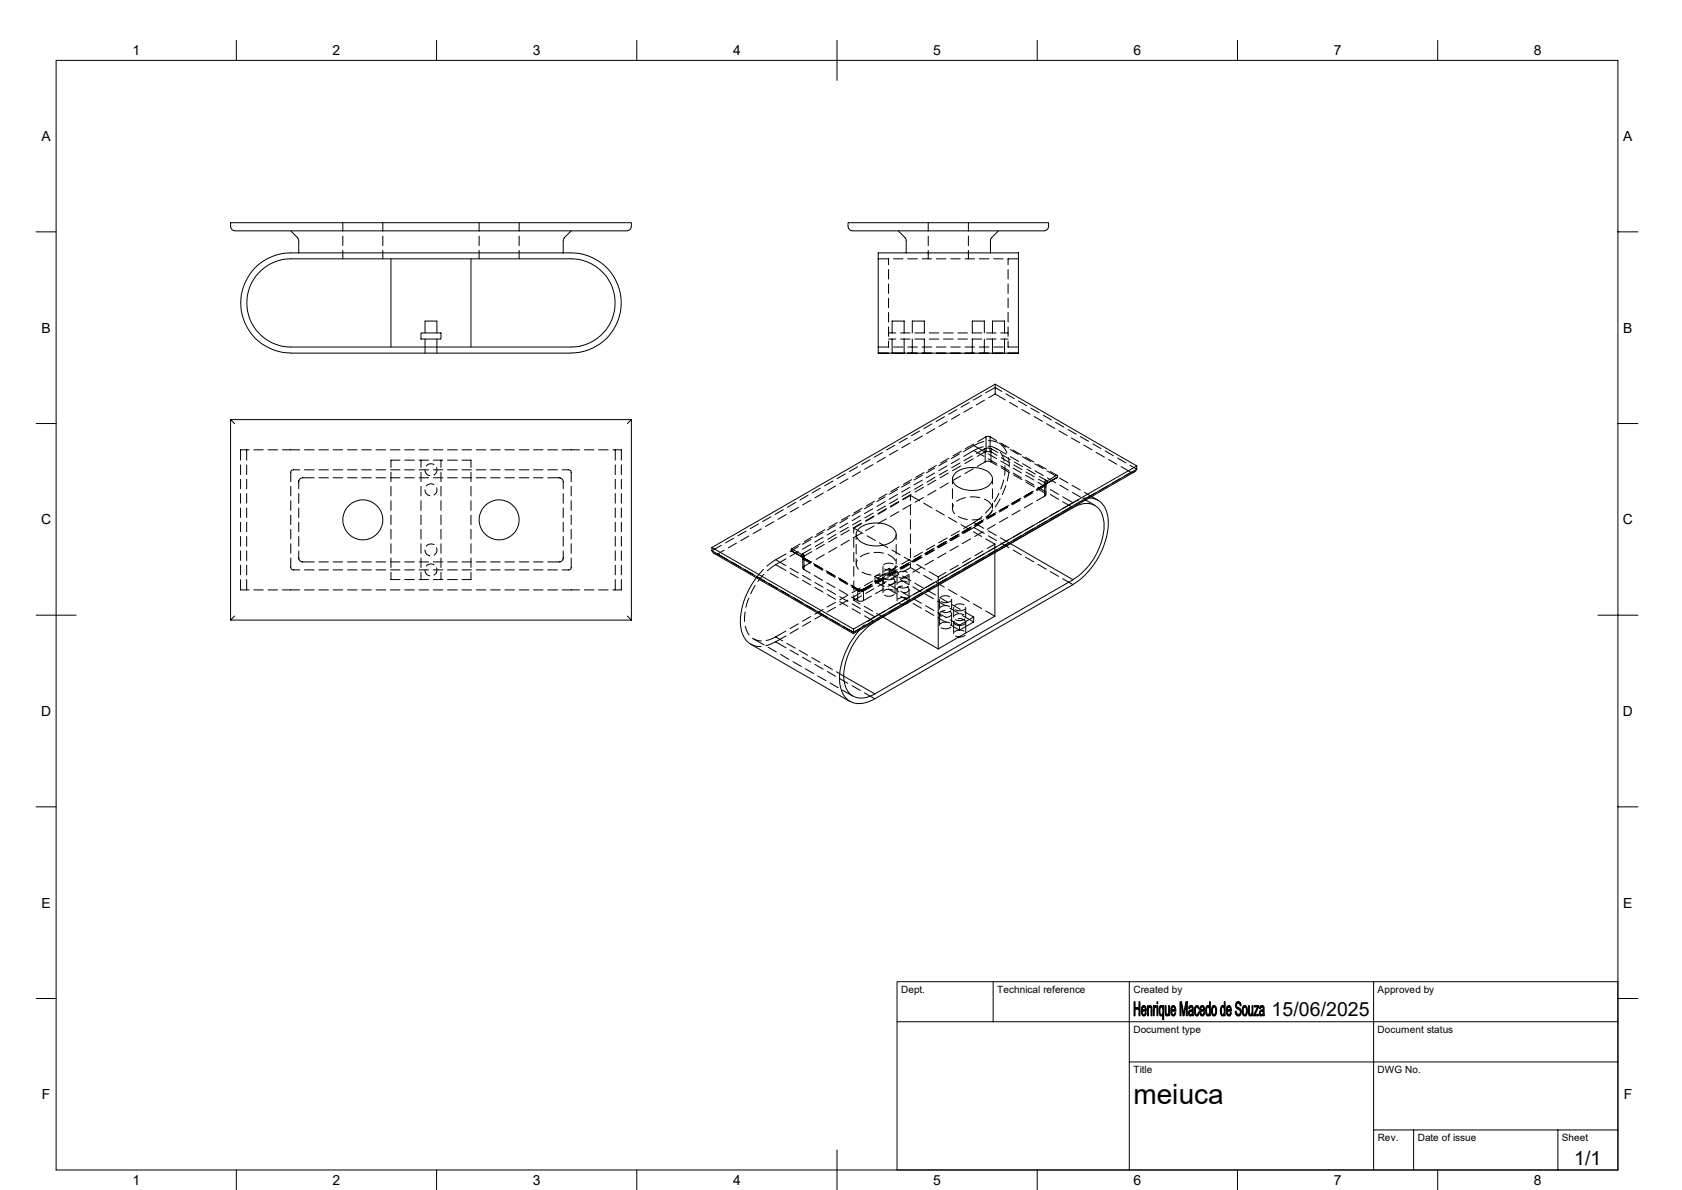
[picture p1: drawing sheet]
<svg xmlns="http://www.w3.org/2000/svg" width="420mm" height="297mm" viewBox="0 0 420 297" stroke-linecap="round" stroke-linejoin="round" font-family="sans-serif">
<defs><g id="words">
<text font-size="7" x="283" y="275.5">meiuca</text>
<g font-size="4.9">
<text x="317.5" y="253.5">15/06/2025</text>
<text x="393.1" y="290.7">1/1</text>
</g>
<g font-size="3.5">
<text x="33.1" y="13.8">1</text>
<text x="83.1" y="13.8">2</text>
<text x="133" y="13.8">3</text>
<text x="183.1" y="13.8">4</text>
<text x="233" y="13.8">5</text>
<text x="283" y="13.8">6</text>
<text x="333" y="13.8">7</text>
<text x="383" y="13.8">8</text>
<text x="10.4" y="35.2">A</text>
<text x="405.3" y="35.2">A</text>
<text x="10.4" y="83.1">B</text>
<text x="405.3" y="83.1">B</text>
<text x="10.2" y="130.9">C</text>
<text x="405.2" y="130.9">C</text>
<text x="10.2" y="178.7">D</text>
<text x="405.2" y="178.7">D</text>
<text x="10.4" y="226.5">E</text>
<text x="405.3" y="226.5">E</text>
<text x="10.5" y="274.4">F</text>
<text x="405.4" y="274.4">F</text>
<text x="33.1" y="295.8">1</text>
<text x="83" y="295.8">2</text>
<text x="133" y="295.8">3</text>
<text x="183.1" y="295.8">4</text>
<text x="233" y="295.7">5</text>
<text x="283" y="295.8">6</text>
<text x="333" y="295.8">7</text>
<text x="383" y="295.8">8</text>
</g>
<g font-size="2.5">
<text x="225" y="247.8">Dept.</text>
<text x="249" y="247.8">Technical reference</text>
<text x="283" y="247.8">Created by</text>
<text x="344" y="247.8">Approved by</text>
<text x="283" y="257.9">Document type</text>
<text x="344" y="257.9">Document status</text>
<text x="283" y="267.8">Title</text>
<text x="344" y="267.8">DWG No.</text>
<text x="344" y="284.8">Rev.</text>
<text x="354" y="284.8">Date of issue</text>
<text x="390" y="284.8">Sheet</text>
</g>
</g></defs>
<g fill="none" stroke="#000" stroke-width=".25">
<path d="M14 15.1h390v276.9h-390zM59 10.1v5M109 10.1v5M159 10.1v5M209 10.1v10M259 10.1v5M309 10.1v5M359 10.1v5M9 57.9h5M57.6 56.6v-1h100a1.89 1.89 0 0 1-.3 1.7l-.7 .3M57.6 56.6l.5 .8 .5 .2M58.6 57.6h98"/>
<path d="M72.6 57.6l1.8 1.8M74.3 59.4l.2 .6M85.6 55.6v2.1M85.6 58.9v2.4M95.6 55.6v2.1M95.6 58.9v2.4M119.6 55.6v2.1M119.6 58.9v2.4M129.6 55.6v2.1M129.6 58.9v2.4M141 59.4l-.3 .6M142.6 57.6l-1.8 1.8"/>
<path d="M211.8 56.6v-1h50a1.89 1.89 0 0 1-.3 1.7l-.7 .3M211.8 56.6l.3 .7 .7 .3M212.8 57.6h48M224.3 57.6l1.8 1.8M226 59.4l.3 .5v3.2M231.8 55.6v2.1M231.8 58.9v2.4M241.8 55.6v2.1M241.8 58.9v2.4M247.6 59.4l-.3 .5v3.2M249.3 57.6l-1.8 1.8M404 57.9h5"/>
<path d="M65.2 67.5a11 11 0 0 1 7.4-2.9h70a11 11 0 0 1 11 11 11 11 0 0 1-11 11h-70a11 11 0 0 1-10.2-7 11 11 0 0 1 2.8-12.1zM74.6 60v3.1M85.6 62.5v2.1M95.6 62.5v2.1M97.6 64.6v22M117.6 64.6v22M119.6 62.5v2.1M129.6 62.5v2.1M140.6 60v3.1M219.3 63.1h35v25h-35zM219.3 64.6h2.6M221.9 64.6v1.5"/>
<path d="M221.9 67.3v2.3M221.9 70.9v2.3M221.9 74.4v2.4M221.9 78v2.4M223.1 64.6h2.4M226.7 64.6h2.4M230.3 64.6h2.3M231.8 62.5v2.1M233.8 64.6h2.4M237.4 64.6h2.4M241 64.6h2.3M241.8 62.5v2.1"/>
<path d="M244.5 64.6h2.4M248.1 64.6h2.4M251.7 67.3v2.3M251.7 70.9v2.3M251.7 74.4v2.4M251.7 78v2.4M254.3 64.6h-2.6v1.5M72.6 88.1a12.5 12.5 0 0 1-12.5-12.5 12.5 12.5 0 0 1 12.5-12.5h70a12.5 12.5 0 0 1 12.5 12.5 12.5 12.5 0 0 1-12.5 12.5M72.6 88.1h70M105.1 83.1h5v1.5h-5zM106.1 83.1v-3h3v3M106.1 84.6v3.5"/>
<path d="M109.1 84.6v3.5M219.3 86.6h2.6M221.9 81.6v2.3M221.9 85.1v1.5M221.9 84.6h1.8M221.9 83.1h1.8M222.8 83.1v-3h3v3M222.8 84.6v3.5M223.1 86.6h2.4M224.9 84.6h2.3M224.9 83.1h2.3M225.8 84.6v3.5"/>
<path d="M226.7 86.6h2.4M227.8 83.1v-3h3v3M227.8 84.6v3.5M228.4 84.6h2.4M228.4 83.1h2.4M230.3 86.6h2.3M230.8 84.6v3.5M232 84.6h2.4M232 83.1h2.4M233.8 86.6h2.4M235.6 84.6h2.4M235.6 83.1h2.4"/>
<path d="M237.4 86.6h2.4M239.2 84.6h2.4M239.2 83.1h2.4M241 86.6h2.3M244.5 86.6h2.4M245.1 98.7l-2.1 1.2M245.2 83.1h-2.4v-3h3v3M245.2 84.6h-2.5l.1 3.5M245.8 84.6v3.5M245.8 99.9l-2 1.2M246.3 84.6h2.4M246.3 83.1h2.4"/>
<path d="M247.8 83.1v-3h3v3M247.8 84.6v3.5M248.1 86.6h2.4M248.5 95.9v.8l-2.4 1.3M248.5 98.3l-1.7 1M249.9 84.6h1.8M249.9 83.1h1.8M250.1 97.7l-1.6-1v1.6l2.5 1.5M250.8 84.6v3.5M251.2 98.3l2 1.2M251.7 85.1v1.5h2.6M251.7 81.6v2.3"/>
<path d="M9 105.7h5M57.6 104.7l1 1M57.6 104.7v50.1h100M57.6 104.7h100v50.1M60.1 116v2.4M60.1 119.6v2.4M61.6 112.3v2.6M61.6 116v2.4M61.6 119.6v2.4M62.2 112.3h-2.1v2.6M63.4 112.3h2.3M66.9 112.3h2.4"/>
<path d="M70.5 112.3h4.3M74.8 117.3h-1.7l-.3 .1-.2 .4v2.4M76 117.3h2.4M76 112.3h2.4M78.4 119.3h-2.8a1.01 1.01 0 0 0-1 1v1.7M79.6 117.3h2.4M79.6 119.3h2.4M79.6 112.3h2.4M83.2 117.3h2.4M83.2 119.3h2.4M83.2 112.3h2.4M86.8 117.3h2.4"/>
<path d="M86.8 119.3h2.4M86.8 112.3h2.4M90.3 117.3h2.4M90.3 119.3h2.4M90.3 112.3h2.4M93.9 117.3h2.4M93.9 119.3h2.4M93.9 112.3h2.4M97.5 117.3h2.4M97.5 119.3h2.4M97.5 112.3h2.4M97.6 117.9v2.3"/>
<path d="M99.9 114.9h-2.3v1.8M101 117.3h2.5M101 119.3h2.5M101 112.3h2.5M101 114.9h2.5M104.6 117.3h2.4M104.6 119.3h2.4M104.6 112.3h2.4M104.6 114.9h2.4M105.1 114.9v1.8M105.1 117.9v2.3M106.1 117.3a1.39 1.39 0 0 0 1.3 1.4"/>
<path d="M108.2 117.3h2.4M108.2 119.3h2.4M108.2 112.3h2.4M108.2 114.9h2.4M108.4 116a1.47 1.47 0 0 0-1.9 .3M109 116.7a1.46 1.46 0 0 1-.6 1.8M110.1 114.9v1.8M110.1 117.9v2.3M111.8 117.3h2.4M111.8 119.3h2.4M111.8 112.3h2.4M111.8 114.9h2.4"/>
<path d="M115.4 114.9h2.2v1.8M115.4 117.3h2.3M115.4 119.3h2.3M115.4 112.3h2.3M117.6 117.9v2.3M118.9 117.3h2.4M118.9 119.3h2.4M118.9 112.3h2.4M122.5 117.3h2.4M122.5 119.3h2.4M122.5 112.3h2.4M126.1 117.3h2.3"/>
<path d="M126.1 119.3h2.3M126.1 112.3h2.3M129.7 117.3h2.3M129.7 119.3h2.3M129.7 112.3h2.3M133.2 117.3h2.4M133.2 119.3h2.4M133.2 112.3h2.4M136.8 119.3h2.8a1.01 1.01 0 0 1 1 1v1.7M136.8 117.3h2.4M136.8 112.3h2.4M140.4 117.3h1.7l.4 .1 .1 .4v2.4"/>
<path d="M140.4 112.3h4.3M145.9 112.3h2.4M149.5 112.3h2.3M153 112.3h2.2v2.6M153.6 112.3v2.6M153.6 116v2.4M153.6 119.6v2.4M155.2 116v2.4M155.2 119.6v2.4M157.6 104.7l-1 1M211.1 118.3l-2.1 1.2M211.8 119.5l-2.1 1.2"/>
<path d="M214.2 116.5l-2.1 1.2M214.8 117.7l-2 1.2M217.3 114.7l-2.1 1.2M218 116l-2.1 1.1M220.3 112.9l-2 1.2M221.1 114.1l-2.1 1.3M223.4 111.1l-2 1.2M224.2 112.4l-2.1 1.1M226.5 109.3l-2 1.2M227.2 110.6l-2 1.2M227.6 119.7l-2 1.2M229.6 107.6l-2 1.2"/>
<path d="M230.3 118.6l-2.1 1.2M230.3 119.8l-2.1 1.2M230.3 108.8l-2 1.2M230.7 117.9l-2 1.2M232.7 105.8l-2 1.2M233.4 116.8l-2.1 1.2M233.4 118.1l-2.1 1.2M233.4 107l-2 1.2M233.5 119.1l-2.1 1.3M233.7 119.8l-2.1 1.2M233.8 116.2l-2 1.1M235.8 104l-2 1.2"/>
<path d="M236.5 115.1l-2.1 1.1M236.5 116.3l-2.1 1.2M236.5 105.2l-2 1.2M236.6 117.3l-2.1 1.2M236.8 118.1l-2.1 1.2M236.9 114.4l-2 1.2M237.8 119.5v1.3M238.6 118a7.3 7.3 0 0 1 8.4 0 2.11 2.11 0 0 1 .7 2.1 2.11 2.11 0 0 1-1.6 1.6 7.5 7.5 0 0 1-7.5-.6 1.93 1.93 0 0 1 0-3.1zM238.9 102.2l-2 1.2M239.6 113.3l-2.1 1.2M239.6 114.5l-2.1 1.2M239.6 103.5l-2 1.1"/>
<path d="M239.7 115.6l-2.1 1.2M239.9 116.3l-2.1 1.2M239.9 118.8l-2.1 1.2M240 112.6l-2 1.2M240.6 113.9l2.6-1.5 2.5 1.5M242 100.5l-2.1 1.1M242.7 101.7l-2 1.2M242.8 113.8l-2.1 1.2M243 114.5l-2.1 1.2M243 117l-2.1 1.2M243.1 110.8l-2.1 1.2M243.2 111.2l-2.6 1.5"/>
<path d="M243.2 111.2l2.5 1.5M243.8 113.2l2-1.1 .2 .3v.3l-2 1.2M245.5 111.5l-2.3 .9M245.6 110.2l-2.4 1M246 115.3l.5-.2 .9 .2M246 115.3l-2 1.1M246.2 109l.5-.1 .5 .1M246.2 111.9l-.4 .2M246.2 111.9v.8M246.2 112.7h-.2v2.6M246.2 111.9h1M246.2 112.7h1"/>
<path d="M246.2 109l-2.1 1.2M246.2 109v2.9M246.7 111.4a3.5 3.5 0 0 1 2.3 .7M246.8 113.3l2 1.2M246.8 114.5l2 1.2M246.8 110l1.2 .1 1.1 .3M247.2 111.9v.8M247.2 111.9l.4 .2M247.2 112.7h.2M247.2 109l1.6 1M247.2 109v2.9M247.4 112.7l.2-.6 1.6 .8"/>
<path d="M247.4 112.7l1.6 1M247.4 112.7v2.6M247.4 115.3l1.6 .9M247.8 119.5v1.3M248.7 111.9l2.5 1.5M249.4 110.6l1.8 1M249.8 112.9l.6 1.1 .3 1.1M249.9 115.1l2 1.1M249.9 116.3l2 1.2M249.9 110.6l2 1.2M250 114.3l2.1 1.1M250 116.8l2.1 1.1"/>
<path d="M250.1 111.1l.7 .8 .6 1.2M250.2 113.5l2.1 1.2M250.6 119.8l-.7 2.3M250.9 116.2l-.1 2.4M251.8 114.2l.2 2.3M251.9 117.7l-.4 2.4M252.1 100.4l2 1.2M252.2 112.2l2.1 1.2M252.3 114l2 1.1M253 116.8l2 1.2M253 112.4l2 1.1M253 118.1l2 1.2"/>
<path d="M253.1 116l2.1 1.2M253.1 118.5l2.1 1.2M253.3 115.3l2.1 1.2M254.3 100.1l2.1 1.2M255.1 102.2l2.1 1.2M255.3 114l2.1 1.2M255.4 115.7l2 1.2M256.1 118.6l2 1.2M256.1 119.8l2 1.2M256.1 114.1l2 1.2M256.2 117.8l2.1 1.2M256.4 117.1l2.1 1.2"/>
<path d="M257.4 101.9l2.1 1.1M258.2 104l2.1 1.2M258.4 115.8l2.1 1.2M258.4 117.5l2.1 1.2M259.2 115.9l2 1.2M259.5 118.9l1.6 .9-.2 .7-1.6-.9M260.5 103.6l2.1 1.2M261.1 119.8l.3 .3M261.3 105.7l2.1 1.2M261.5 117.6l2.1 1.1M261.5 119.3l2.1 1.2M262.3 117.7l1.6 .9"/>
<path d="M263.6 105.4l2 1.2M263.9 118.6l.2 .3-.2 .3M263.9 119.2l-2.1 1.2M263.9 119.2l-2.5 1.5M263.9 118.6l-2.5 1.5M264.4 107.5l2.1 1.2M264.6 119.3l2.1 1.2M266.7 107.2l2 1.2M267.5 109.3l2.1 1.2M269.7 109l2.1 1.2M270.6 111.1l2.1 1.2M272.9 110.8l2 1.2"/>
<path d="M273.7 112.9l2.1 1.2M276 112.6l2 1.1M276.8 114.7l2 1.2M279.1 114.3l2 1.2M279.7 119.4l-2 1.3M279.9 116.5l2.5 1.4M282.2 116.1l1.6 1M283.4 117.7l-70.3 40.5-34.9-20.2 1 .3 1.6-1M283.4 117.7l-1 .2-1.6 .9M283.8 117.1l-.4 .5M283.8 117.1v-.8l-70.7 40.7M283.8 116.3l-35.3-20.4-70.7 40.8"/>
<path d="M283.8 117.1l-70.7 40.7M404 105.7h5M60.1 123.2v2.4M60.1 126.8v2.4M60.1 130.3v2.4M60.1 133.9v2.4M60.1 137.5v2.4M61.6 123.2v2.4M61.6 126.8v2.4M61.6 130.3v2.4M61.6 133.9v2.4M61.6 137.5v2.4"/>
<path d="M72.6 139.3v2.4l.2 .4 .3 .1h1.7M72.6 121.4v2.4M72.6 125v2.4M72.6 128.6v2.3M72.6 132.1v2.4M72.6 135.7v2.4M74.6 137.5v1.7a1.01 1.01 0 0 0 1 1.1h2.8M74.6 123.2v2.4M74.6 126.8v2.4M74.6 130.3v2.4M74.6 133.9v2.4M97.6 121.4v2.4"/>
<path d="M97.6 125v2.4M97.6 128.6v2.3M97.6 132.1v2.4M97.6 135.7v2.4M97.6 139.3v2.3M105.1 121.4v2.4M105.1 125v2.4M105.1 128.6v2.3M105.1 132.1v2.4M105.1 135.7v2.4M105.1 139.3v2.3M106.1 137.2a1.39 1.39 0 0 0 1.3 1.5"/>
<path d="M106.1 122.3a1.48 1.48 0 0 0 1.3 1.4M108.4 135.9a1.55 1.55 0 0 0-1.9 .4M108.4 120.9a1.47 1.47 0 0 0-1.9 .4M109 136.7a1.5 1.5 0 0 1-.6 1.9M109 121.8a1.43 1.43 0 0 1-.6 1.7M110.1 121.4v2.4M110.1 125v2.4M110.1 128.6v2.3M110.1 132.1v2.4M110.1 135.7v2.4M110.1 139.3v2.3M117.6 121.4v2.4"/>
<path d="M117.6 125v2.4M117.6 128.6v2.3M117.6 132.1v2.4M117.6 135.7v2.4M117.6 139.3v2.3M140.6 137.5v1.7a1.01 1.01 0 0 1-1 1.1h-2.8M140.6 123.2v2.4M140.6 126.8v2.4M140.6 130.3v2.4M140.6 133.9v2.4M142.6 139.3v2.4l-.1 .4-.4 .1h-1.7M142.6 121.4v2.4"/>
<path d="M142.6 125v2.4M142.6 128.6v2.3M142.6 132.1v2.4M142.6 135.7v2.4M153.6 123.2v2.4M153.6 126.8v2.4M153.6 130.3v2.4M153.6 133.9v2.4M153.6 137.5v2.4M155.2 123.2v2.4M155.2 126.8v2.4M155.2 130.3v2.4"/>
<path d="M155.2 133.9v2.4M155.2 137.5v2.4M177.8 137.5v-.8l35.3 20.3v.8M177.8 137.5l35.3 20.3M177.8 137.5l.4 .5M179.2 138.3l2.5 1.4M180.1 136.1l-2.3 1.4M183.2 134.3l-2.1 1.2M183.9 135.6l-2 1.1M186.3 132.5l-2.1 1.2M187 133.8l-2 1.2M189.4 130.8l-2.1 1.2"/>
<path d="M190.1 132l-2.1 1.2M192.5 129l-2.1 1.2M193.2 130.2l-2.1 1.2M193.7 139.7l-2.2 1.6M195.6 127.2l-2.1 1.2M196.3 138.3l-2.6 1.4 2.6 1.5M196.3 139.5l-2.6 1.4M196.3 128.4l-2.1 1.2M197.7 137.5l2.7 1.6v2.7M197.7 137l-.2 .2 .2 .3M197.7 137.5l1.6 1M197.7 137l2.5 1.4"/>
<path d="M197.7 137.5l2.5 1.5M198.7 125.4l-2.1 1.2M199.3 136.4l-2 1.3M199.3 137.7l-2 1.2M199.4 126.6l-2.1 1.2M199.8 135.8l-2.1 1.2M200.2 139l.3 .2M200.2 139l.4 .6M200.2 138.4l.4 .6M200.2 138.4l-.2 .3 .2 .3M200.4 139.1l2 1.2M200.5 138.1l-.3 .3"/>
<path d="M200.6 139.6l.1 .1M200.6 139l-.2 .4 .2 .2M200.7 138.8l-.1 .2M200.7 138.8v3.4M201.8 123.6l-2.1 1.2M202.4 134.7l-2 1.1M202.4 135.9l-2 1.2M202.5 124.8l-2.1 1.2M202.5 137l-2 1.1 .2 .7M202.7 137.7l-2 1.1M202.9 134l-2.1 1.2M204.9 121.8l-2.1 1.2"/>
<path d="M205.5 132.9l-2 1.2M205.5 134.1l-2 1.2M205.6 123.1l-2.1 1.1M205.6 135.2l-2 1.2M205.8 135.9l-2 1.2M205.8 138.4l-2 1.2M206 132.2l-2.1 1.2M208 120.1l-2.1 1.1M208.6 131.1l-2.1 1.2M208.6 132.3l-2.1 1.2M208.7 121.3l-2.1 1.2M208.7 133.4l-2 1.2"/>
<path d="M208.9 134.1l-2 1.2M208.9 136.7l-2 1.1M209.1 130.4l-2.1 1.2M211.7 129.3l-2 1.2M211.7 130.6l-2 1.1M211.8 131.6l-2 1.2M212 132.3l-2 1.2M212 134.8l-2 1.3M212.2 128.7l-2.1 1.1M213.2 131.8l2.3 1.3M213.2 131.8v1.3M213.2 134.3v2.4"/>
<path d="M213.2 137.8v2.4M213.8 133.4v1.3M213.8 135.9v2.4M213.8 139.4v1.4M214 139.8a1.81 1.81 0 0 0 .3 2.3M214.6 131.8a7.3 7.3 0 0 1 8.4 0 2.11 2.11 0 0 1 .7 2.2 2.11 2.11 0 0 1-1.7 1.6 7.5 7.5 0 0 1-7.4-.6 1.93 1.93 0 0 1 0-3.2zM214.8 127.6l-2 1.1M214.8 128.8l-2 1.2M214.9 129.8l-2 1.2M215.1 130.7l-1.9 1.1M215.1 130.6l-2 1.1M215.1 133.1l-2 1.1"/>
<path d="M215.3 126.9l-2.1 1.2M216.5 133.7l2.1 1.2M217 138l-1.6 .6-.6 .4M217.9 125.8l-2 1.2M217.9 127l-2 1.2M218 128.1l-2.1 1.1M218.2 128.9l-2 1.2M218.2 137.9l2.4 .2M218.2 128.8l-2 1.2M218.2 131.3l-2 1.2M218.4 125.1l-2.1 1.2M219.6 135.5l2.1 1.2"/>
<path d="M221 124l-2.1 1.2M221 125.2l-2.1 1.2M221.1 126.3l-2.1 1.2M221.3 127.2l-2.1 1.2M221.3 127l-2.1 1.2M221.3 129.5l-2.1 1.2M221.4 123.3l-2 1.2M221.7 138.4l.3 .1a2.94 2.94 0 0 1 1.6 1.5M222.7 137.3l2 1.2M223.8 133.4v1.3M223.8 135.9v2.4M223.8 139.4v1.4"/>
<path d="M224.1 122.2l-2.1 1.2M224.1 123.4l-2.1 1.2M224.2 124.5l-2.1 1.2M224.4 125.3l-2.1 1.3M224.4 125.2l-2.1 1.2M224.4 127.7l-2.1 1.2M224.5 121.5l-2 1.2M225.8 139.1l2 1.2M227.2 139.6l-2.1 1.2M227.2 120.4l-2.1 1.2M227.2 121.6l-2.1 1.2M227.3 122.7l-2.1 1.2"/>
<path d="M227.3 123.7l-1.9 1.1M227.3 123.7v1.2M227.3 126.1v2.4M227.3 129.7v2.4M227.3 133.3v2.3M227.3 136.8v2.4M227.3 123.7l2.3 1.3M227.5 123.4l-2.1 1.2M227.5 125.9l-2.1 1.2M229.8 138.8l-2 1.2M230 139.1l-2.1 1.2M230.2 138.6l-2.1 1.2"/>
<path d="M230.3 137.8l-2.1 1.2M230.3 139.1l-2.1 1.2M230.4 120.9l-2.1 1.2M230.6 121.6l-2.1 1.2M230.6 124.2l-2.1 1.1M230.6 125.6l2.1 1.2M232.9 137l-2 1.2M233.1 137.3l-2.1 1.2M233.1 139.8l-2.1 1.2M233.3 136.9l-2.1 1.1M233.4 136.1l-2.1 1.1M233.4 137.3l-2.1 1.2"/>
<path d="M233.7 122.4l-2.1 1.2M233.8 127.4l2 1.2M236 135.3l-2 1.1M236.2 135.6l-2.1 1.1M236.2 138l-2.1 1.2M236.4 135.1l-2.1 1.2M236.5 134.3l-2.1 1.2M236.5 135.5l-2.1 1.2M236.8 120.6l-2.1 1.2M236.9 129.2l2 1.1M237.8 122v2.4M237.8 125.6v1.3"/>
<path d="M238.1 126l-.1 .1a1.73 1.73 0 0 0 .4 2.1M239.3 128.9l2.3 .8M239.3 133.7l-2.1 1.3M239.3 136.3l-2.1 1.2M239.5 133.3l-2.4 1.4M239.6 132.5l-2.1 1.2M239.6 133.7l-2.1 1.2M239.9 130.9l2.1 1.2M241.1 124.2l-2.2 .9M242.2 131.7l-2 1.2M242.3 124l2.3 .2M242.4 132l-2.1 1.1"/>
<path d="M242.4 134.5l-2.1 1.2M242.4 139.3l-2.1 1.2M242.6 131.5l-2.1 1.2M242.7 140l-2.1 1.2M243 132.7l2.1 1.2M243.2 130.4l-2.6 1.5M243.2 131.7l-2.6 1.4M243.2 131.7l2.5 1.4M245.1 129.5l-2.4 .3M245.2 128.9l-2 1.5 2.5 1.5M245.3 130.1l-2.1 1.6M245.4 130.2l-2 1.2"/>
<path d="M245.4 132.7l-2 1.2M245.4 137.5l-2 1.2M245.7 129.7l-2.5 1.4M245.7 139.1l-2.1 1.2M245.7 138.2l-2 1.2M245.8 124.6l.9 .5 .9 1M246.1 134.5l2.3 1.3M246.7 132.5l2.1 1.1M246.8 133.7l2 1.2M247.6 126.2l-1.5 1.9M247.8 127.5l-1.6 1.8M247.8 127.3a2.41 2.41 0 0 1-1.6 1.7"/>
<path d="M247.8 122v2.4M247.8 125.6v1.3M248.4 135.8v18M248.4 135.8l-1.9 1.1M248.5 128.4l-2 1.2M248.5 130.9l-2 1.2M248.8 127.9l-2.5 1.4M248.8 137.3l-2 1.2M248.8 136.4l-2 1.2M249.4 123.1l-1.1 2.2M249.7 124.5l-1.2 2M249.8 134.2l18.1 10.5-49.5 28.5"/>
<path d="M249.9 135.5l2 1.2M251.2 121.2l-.9 2.2M251.5 126.4l-2.1 1.2M251.6 126.6l-2 1.2M251.6 129.2l-2 1.1M251.8 126.2l-2 1.1M251.9 135.5l-2 1.2M251.9 134.7l-2 1.1M253 137.3l2 1.2M254.6 124.5l-2.1 1.3M254.7 124.8l-2 1.2M254.7 127.3l-2 1.2"/>
<path d="M254.9 124.4l-2 1.2M255 133.7l-2.1 1.2M255.1 132.9l-2.1 1.2M256.1 139.1l2 1.2M256.2 120.4l2.1 1.1M257.8 123.1l-2 1.1M257.8 125.6l-2 1.1M258 122.6l-2.3 1.4M258.1 131.9l-2.1 1.2M258.1 131.1l-2 1.2M259.2 120.4l2 1.2M259.2 121.6l2 1.2"/>
<path d="M259.3 122.1l1.6 .9a.42 .42 0 0 1 .3 .4 .42 .42 0 0 1-.3 .4M260.8 121l-2.1 1.2M260.9 121.3l.2-.4-2 1.1M260.9 121.3l-2 1.2M260.9 123.8l-2 1.2M261 121.2l-.1 .1M261 120.7l-.1-.2v3.3M261 120.7l.2 .4-.2 .1M261.2 130.1l-2.1 1.2M261.2 129.3l-2 1.2M261.4 120.7l-.2 .2v2.5M261.4 120.7l-.4 .5"/>
<path d="M261.4 120.7l-.3 .2M261.4 120.1l-.4 .6M261.4 120.1l.2 .3-.2 .3M262.3 122.2l2 1.2M262.3 123.4l2 1.2M264.3 128.4l-2.1 1.1M264.3 127.6l-2 1.1M264.7 121.1l2 1.2M265.3 124l2.6 1.5M265.3 125.2l2.6 1.5M267.4 126.6l-2.1 1.2M267.7 121.1l2 1.2"/>
<path d="M267.8 122.9l2 1.2M267.9 125.5l-2.6 1.5M267.9 126.7a4.9 4.9 0 0 1 6.6 .5 8.7 8.7 0 0 1 .7 7.5 17 17 0 0 1-7.3 10M267.9 126.7l-49.5 28.5-2.5-1.5M269.3 124.8l-1.4 .7M270.5 124.8l-2.1 1.2M270.8 122.9l3.4 1.9M270.8 124.7l2.6 1.5M271.9 124.2l-1.5 .2M272 124.3a4.7 4.7 0 0 1 4.6 4.3 18.2 18.2 0 0 1-4.9 14.1l-1.4 1.5-2.4 1.7M273.6 123l-2.1 1.2M276.6 121.2l-2 1.2"/>
<path d="M9 153.5h10M58.6 153.8l-1 1M60.1 144.7v2.5h2.1M60.1 141.1v2.4M61.6 141.1v2.4M61.6 144.7v2.5M63.4 147.2h2.3M66.9 147.2h2.4M70.5 147.2h4.3M76 142.2h2.4M76 147.2h2.4M79.6 142.2h2.4"/>
<path d="M79.6 140.3h2.4M79.6 147.2h2.4M83.2 142.2h2.4M83.2 140.3h2.4M83.2 147.2h2.4M86.8 142.2h2.4M86.8 140.3h2.4M86.8 147.2h2.4M90.3 142.2h2.4M90.3 140.3h2.4M90.3 147.2h2.4M93.9 142.2h2.4"/>
<path d="M93.9 140.3h2.4M93.9 147.2h2.4M97.5 142.2h2.4M97.5 140.3h2.4M97.5 147.2h2.4M97.6 142.8v1.9h2.3M101 142.2h2.5M101 140.3h2.5M101 147.2h2.5M101 144.7h2.5M104.6 142.2h2.4M104.6 140.3h2.4"/>
<path d="M104.6 147.2h2.4M104.6 144.7h2.4M105.1 142.8v1.9M106.1 142.2a1.39 1.39 0 0 0 1.3 1.5M108.2 142.2h2.4M108.2 140.3h2.4M108.2 147.2h2.4M108.2 144.7h2.4M108.4 141a1.47 1.47 0 0 0-1.9 .3M109 141.7a1.5 1.5 0 0 1-.6 1.9M110.1 142.8v1.9M111.8 142.2h2.4"/>
<path d="M111.8 140.3h2.4M111.8 147.2h2.4M111.8 144.7h2.4M115.4 142.2h2.3M115.4 140.3h2.3M115.4 147.2h2.3M117.6 142.8v1.9h-2.2M118.9 142.2h2.4M118.9 140.3h2.4M118.9 147.2h2.4M122.5 142.2h2.4M122.5 140.3h2.4"/>
<path d="M122.5 147.2h2.4M126.1 142.2h2.3M126.1 140.3h2.3M126.1 147.2h2.3M129.7 142.2h2.3M129.7 140.3h2.3M129.7 147.2h2.3M133.2 142.2h2.4M133.2 140.3h2.4M133.2 147.2h2.4M136.8 142.2h2.4M136.8 147.2h2.4"/>
<path d="M140.4 147.2h4.3M145.9 147.2h2.4M149.5 147.2h2.3M153.6 141.1v2.4M153.6 144.7v2.5M155.2 144.7v2.5h-2.2M155.2 141.1v2.4M156.6 153.8l1 1M182.8 140.3l2 1.2M185.8 142.1l2.1 1.2M186.1 152.7l-.2 2.4M186.1 156.3l.3 1 .7 1.2"/>
<path d="M187 149.3l-.7 2.3M187.9 159.3l1.4 .6 .8 .1M188.2 159.5l2.6 1.5M188.6 146.1l-1.1 2.1M188.9 143.9l2.1 1.2M190.6 142.1a18.6 18.6 0 0 0-5.6 14.5l.4 1.6a4.9 4.9 0 0 0 2.1 2.6M190.8 143.3l-1.6 1.8M192 145.7l2.1 1.2M193.7 159l1.8 1M193.7 140.9l-2.1 1.6M193.7 159l-2.4 .9M193.7 140.9l2.6 1.5"/>
<path d="M195.1 147.4l2.1 1.2M196.3 157.5l-2.6 1.5M196.3 158.7l-2.6 1.5M197.3 141.8l2 1.2M197.3 143l2 1.2M198.2 149.2l2.1 1.3M199.3 155.7l-2 1.2M199.3 156.9l-2 1.2M200.4 143.6l2 1.2M200.4 144.8l2 1.2M200.7 142.2l1.6 .8M201.3 151l2.1 1.2"/>
<path d="M202.1 140.1l-1.6-.9 .2 .5 1.6 .8M202.4 153.9l-2 1.2M202.4 155.1l-2 1.2M202.7 140.2l-2 1.2a.42 .42 0 0 0-.3 .4 .42 .42 0 0 0 .3 .4M203.1 140.7l2.4 1.4M203.3 141.1l2.1 1.2M203.3 143.6l2.1 1.3M203.5 145.4l2 1.2M203.5 146.6l2 1.2M204.4 152.8l2.1 1.2M205.5 152.1l-2 1.2M205.5 153.3l-2 1.2"/>
<path d="M206.2 142.5l2.4 1.3M206.4 142.9l2.1 1.2M206.4 145.5l2.1 1.1M206.6 147.2l2 1.1M206.6 148.4l2 1.2M207.5 154.6l2 1.2M208.6 150.3l-2.1 1.2M208.6 151.6l-2.1 1.1M209.3 144.2l2.1 1.2M209.5 144.7l2.1 1.2M209.5 147.2l2.1 1.2M209.7 148.9l2 1.2"/>
<path d="M209.7 144.4l2 1.2M209.7 150.2l2 1.1M211.7 148.5l-2 1.2M211.7 149.8l-2 1.2M212.4 146l1.7 1 .1 .4M212.6 146.5l1.6 .9M212.6 149l1.6 .9M212.8 150.7l2 1.2M212.8 146.2l1.6 1M212.8 151.9l2 1.2M213.1 157.8v.4M213.2 149.8l1.6 .9"/>
<path d="M213.2 141.4v2.4M213.2 145v2.4M213.2 148.5v1.3M214 146.9l.4 .3M214.2 147.4l.2 .1M214.2 149.9l.4 .2 1-.2M214.2 147.4v2.5M214.4 147.2l.3 .1 .7-.1M214.4 147.2v.3M214.4 147.5l.3 .2 .7-.2M214.4 147.1v.1M214.4 157.5a18.5 18.5 0 0 0-4.7 13.3 4.9 4.9 0 0 0 6.4 4.6l2.3-1"/>
<path d="M214.8 156.9l-1.7 .9M214.8 146.8l-2 1.2M214.8 148l-2 1.2M215.1 148.7l-1.9 1.1M215.3 142.8l2.2 .7M215.4 147.2v.3M215.4 147.5l.2-.1v2.5M215.4 147.1v.1M215.8 151.3l2.1 1.2M215.8 156l-1.4 1.4M215.8 146.9l-.4 .3M215.9 152.5l2.5 1.5"/>
<path d="M217.5 146l-2.1 1.2M217.6 148.8l-2 1.1M217.8 145.8l-2.1 1.2-.1 .4 2-1.2M217.8 155.1l-2 1.2M217.9 145l-2 1.2M217.9 146.2l-2 1.2M218.2 146.9l-2 1.2M218.4 155.2a16.8 16.8 0 0 0-7.7 14.3 4.6 4.6 0 0 0 4.3 4.7l1.3-.1 2.1-.9M218.4 154l-1.7 1.2M218.5 143.9v1.2M218.5 145.1l2.3 1.3M218.5 143.9l2.3 1.3"/>
<path d="M218.9 153.1l15.4 8.9M219.8 144.4l-1.3 .7M219.8 143.2l-1.3 .7M220.5 141.4v2.4M220.5 145.1v2.9M220.7 144.4l-2.1 1.2M220.7 147l-2.1 1.2M220.9 144l-2.4 1.4M220.9 153.3l-2 1.2M221 152.5l-2.6 1.5M221 143.2l-2.1 1.2M221 144.4l-2.1 1.2"/>
<path d="M221.1 143.3l-2.4 .3M221.3 145.2l-2.1 1.1M221.8 144.2a.96 .96 0 0 0-1 .3 .96 .96 0 0 0-.2 1l.3 .2M221.8 147l2.1 1.2M221.8 145.8l2.1 1.2M222 143.1l-1.2 .7M222 141.9v1.2M222 141.9l-1.2 .7M222 143.1l1.8 1M222 141.9l2.3 1.3M223 144.5a.73 .73 0 0 1 .4 .8 .73 .73 0 0 1-.8 .6h-.5M223 147.3h-.1a2.2 2.2 0 0 0-2.3 .2"/>
<path d="M223 143.3a2.27 2.27 0 0 0-2.4 .1M223 140.8a2.17 2.17 0 0 0-2.4 .2M223.3 148.4a2.2 2.2 0 0 1-2.4 .1M223.3 144.3a2.31 2.31 0 0 1-2.4 .2M223.3 141.8a2.31 2.31 0 0 1-2.4 .2M223.5 141.4v2.4M223.5 145.1v2.9M223.7 141.1a2.41 2.41 0 0 1-1.5 1.7M223.8 142.7l-2.1 1.1M223.8 145.2l-2.1 1.2M224 143.4v2.5M224 147.1v2.9"/>
<path d="M224 142.2l-2.4 1.4M224 151.6l-2 1.1M224.1 150.7l-2.1 1.2M224.1 141.4l-2.1 1.2M224.1 142.6l-2.1 1.2M224.4 143.4l-2.1 1.2M224.8 144.7l2.1 1.2M224.9 147.6l2 1.2M225.3 143.8l2.1 1.1M225.3 146.3a1.01 1.01 0 0 0-1.2 1.1l.4 .3M226.6 146.5a.74 .74 0 0 1 .4 .9 .74 .74 0 0 1-.9 .5l-.5 .1M226.6 149.4a2.26 2.26 0 0 0-2.4 .2"/>
<path d="M226.6 145.3a2.15 2.15 0 0 0-2.4 .2M226.6 142.8a2.15 2.15 0 0 0-2.4 .2M226.8 150.4a2.2 2.2 0 0 1-2.3 .2M226.8 146.3a2.31 2.31 0 0 1-2.3 .2M226.8 143.8a2.31 2.31 0 0 1-2.3 .3M226.9 140.9l-2.1 1.2M226.9 143.4l-2.1 1.2M227 147.1l-.1 2.9-2-1.2M227 143.4v2.5M227.1 140.4l-2.4 1.4M227.1 149.8l-2 1.2M227.2 148.9l-2.1 1.2"/>
<path d="M227.2 140.8l-2.1 1.2M227.3 140.4v1.2M227.3 141.6l-1.9 1.2M227.3 141.6l2.3 1.4M227.9 146.5l2.1 1.2M228 150.6l2.1 1.2M228 149.4l2.1 1.2M228.4 145.5l2.1 1.2M228.9 140.8l2.1 1.3M230 141.6l-2.1 1.2M230.3 148l-2.1 1.2M230.3 147.2l-2.1 1.1"/>
<path d="M230.6 143.6l2.1 1.2M231 148.3l2.1 1.1M231.1 152.4l2.1 1.2M231.1 151.2l2.1 1.2M231.5 147.3l2.1 1.2M232 142.7l2.3 1.3M233.3 146.2l-2 1.2M233.4 145.4l-2.1 1.2M233.8 145.4l2 1.2M234.1 150l2.1 1.2M234.2 154.2l2.1 1.2M234.2 153l2.1 1.1"/>
<path d="M234.3 144v18M234.6 149.6v2.4M234.6 153.2v2.9M234.7 149.1l2 1.2M236 152.4a.96 .96 0 0 0-1 .2 .96 .96 0 0 0-.2 1l.2 .2M236.2 142.9l-1.9 1.1M236.4 144.4l-2 1.2M236.5 143.6l-2.1 1.2M236.9 147.2l2 1.1M237.2 152.6a.73 .73 0 0 1 .4 .9 .73 .73 0 0 1-.8 .5l-.5 .1M237.2 155.5a2.17 2.17 0 0 0-2.4 .2M237.2 151.4a2.17 2.17 0 0 0-2.4 .2"/>
<path d="M237.2 148.9a2.17 2.17 0 0 0-2.4 .2M237.2 151.8l2.1 1.2M237.3 156l2.3 1.3M237.3 154.7l2.3 1.3M237.4 156.5a2.31 2.31 0 0 1-2.4 .2M237.4 152.4a2.09 2.09 0 0 1-2.4 .2M237.4 150a2.2 2.2 0 0 1-2.4 .2M237.6 149.6v2.4M237.6 153.2v2.9M237.7 150.9l2.1 1.2M238.1 151.6v2.5M238.1 155.3v2.8"/>
<path d="M239.3 154.4a1.45 1.45 0 0 1 1.8 .9 1.78 1.78 0 0 1-3 0l.2-.3M239.3 141.1l-2.1 1.2M239.5 142.6l-2.1 1.2M239.6 141.8l-2.1 1.2M239.6 156v1.3M239.9 148.9l2.1 1.2M240.3 153.6l2.8 1.6M240.7 157.5a2.15 2.15 0 0 0-2.4 .2M240.7 153.4h-.1a2.14 2.14 0 0 0-2.3 .2M240.7 151l-.1-.1a2.14 2.14 0 0 0-2.3 .3M240.8 152.7l2.3 1.3M241 158.5a2.09 2.09 0 0 1-2.4 .3"/>
<path d="M241 154.5a2.2 2.2 0 0 1-2.4 .1M241 152a2.2 2.2 0 0 1-2.4 .2M241.1 151.6v2.5M241.1 155.3v2.8M242.6 140.8l-2.1 1.2M243 150.7l2.1 1.2M243.1 154v1.2M243.1 155.2l-3.5 2.1M243.1 154l-3.5 2M246.1 152.5l2.3 1.3M248.4 153.8l-14.1 8.2M259.2 140.8l2 1.3"/>
<path d="M262.3 142.7l2 1.1M265.3 144.4l2.6 1.5-49.5 28.5M399 153.5h10M187.5 160.8l24.7 14.2M187.5 160.8a3.9 3.9 0 0 0 2.5 .5M191.8 161.5l2 1.2M193.7 160.2l-2.5 1M193.7 160.2l2.6 1.5M194.9 163.3l2 1.2M196.5 160.6l2 1.2M197.3 162.3l2 1.1M198 165.1l2.1 1.2"/>
<path d="M199.6 162.3l2 1.2M200.4 164l2 1.2M201.1 166.9l2.1 1.2M202.7 164.1l2 1.2M203.5 165.8l2 1.2M204.2 168.7l2 1.2M205.8 165.9l2.1 1.2M206.6 167.6l2 1.2M207.3 170.5l2 1.2M208.9 167.7l9.5 5.5M209.7 169.4l2 1.2M210.4 172.3l2.5 1.4"/>
<path d="M212.8 171.2l2 1.1M215.9 172.9l2.5 1.5M9 201.4h5M404 201.4h5M9 249.2h5M224 255h180M248 245v10M282 245v47M343 245v47M404 245h-180v47M404 249.2h5M282 265h122"/>
<path d="M59 292v5M109 292v5M159 292v5M209 287v10M259 292v5M309 292v5M343 282h61M353 282v10M359 292v5M389 282v10"/>
<circle cx="90.6" cy="129.7" r="5"/>
<circle cx="124.6" cy="129.7" r="5"/>
</g>
<g fill="#000" stroke="#000" stroke-width=".25">
<path d="M283.2 250h.2v1.5l1 .4h-1v1.6h-.2z" fill-rule="evenodd"/>
<path d="M284.4 250h.2v3.5h-.2v-1.6l-1-.4h1z" fill-rule="evenodd"/>
<path d="M285.1 251.3h.5l-.3 .2-.1 .5 1 .1v.3h-1l.1 .6 .3 .2h-.4l-.2-.2-.1-.8z" fill-rule="evenodd"/>
<path d="M285.2 251.1a.63 .63 0 0 1 .8 0 .63 .63 0 0 1 .2 .7v.3l-1-.1h.8l-.1-.5-.7-.2z" fill-rule="evenodd"/>
<path d="M285.2 253.2h.6l.2-.5 .2 .1a.58 .58 0 0 1-.3 .7 .58 .58 0 0 1-.7-.2z" fill-rule="evenodd"/>
<path d="M286.5 251h.2v.4h.3l-.2 .4v1.7h-.3z" fill-rule="evenodd"/>
<path d="M286.8 251.3h.3z" fill-rule="evenodd"/>
<path d="M286.9 251a.64 .64 0 0 1 .7 .2 .64 .64 0 0 1 .1 .7v1.6h-.3v-1.8l-.2-.4h-.4z" fill-rule="evenodd"/>
<path d="M288 251h.2v.4h.3l-.3 .3v1.8h-.2z" fill-rule="evenodd"/>
<path d="M288.3 251l.5 .1-.1 .4-.5-.1z" fill-rule="evenodd"/>
<path d="M288.9 251h.2v2.5h-.2z" fill-rule="evenodd"/>
<path d="M288.9 250h.2v.5h-.2z" fill-rule="evenodd"/>
<path d="M289.6 253.2l.7 .1a.39 .39 0 0 1-.4 .3 .39 .39 0 0 1-.3-.4z" fill-rule="evenodd"/>
<path d="M289.5 251.3h.5l-.3 .3-.1 .6 .1 .7 .3 .3h-.4l-.2-.5z" fill-rule="evenodd"/>
<path d="M289.6 251.1a.41 .41 0 0 1 .5-.1 .41 .41 0 0 1 .3 .3l-.8-.1z" fill-rule="evenodd"/>
<path d="M290.4 251h.2v3.5h-.3v-1.2l-.7-.1h.4a1.56 1.56 0 0 0 .1-1.9h.3z" fill-rule="evenodd"/>
<path d="M290.9 251h.3v2l.2 .2h.4a.5 .5 0 0 1-.7 .3 .5 .5 0 0 1-.1-.8z" fill-rule="evenodd"/>
<path d="M291.5 253.2h.3z" fill-rule="evenodd"/>
<path d="M291.8 251h.3v2.5h-.3v-.3l-.2-.1 .2-.3z" fill-rule="evenodd"/>
<path d="M292.5 251.3h.5l-.2 .1-.2 .6 1 .1v.3h-1l.1 .6 .3 .2h-.5l-.1-.2v-1.2z" fill-rule="evenodd"/>
<path d="M292.6 251.2a.54 .54 0 0 1 .7-.2 .54 .54 0 0 1 .2 .7l.1 .4-1-.1h.8l-.2-.5-.1-.2h-.6z" fill-rule="evenodd"/>
<path d="M292.5 253.2h.7l.2-.5 .2 .1a.58 .58 0 0 1-.3 .7 .58 .58 0 0 1-.8-.3z" fill-rule="evenodd"/>
<path d="M294.6 250h.4l-.1 3.5h-.3z" fill-rule="evenodd"/>
<path d="M295 250l.6 2.9-.2 .6-.5-2.9z" fill-rule="evenodd"/>
<path d="M296.1 250h.4l-.8 3.5h-.3z" fill-rule="evenodd"/>
<path d="M296.5 250v3.5h-.3v-2.9z" fill-rule="evenodd"/>
<path d="M296.9 251.3h.5l-.3 .2-.1 .3-.2-.1z" fill-rule="evenodd"/>
<path d="M296.9 252.3h.8a.5 .5 0 0 0-.6 .3 .5 .5 0 0 0 .2 .6l.4 .1a.53 .53 0 0 1-.7 .2 .53 .53 0 0 1-.2-.7z" fill-rule="evenodd"/>
<path d="M297.1 251.1v-.1a.64 .64 0 0 1 .7 .2 .64 .64 0 0 1 .1 .7l.1 1.6h-.2l-.1-.3h-.3l.3-.3v-.6l-.7-.1 .1-.1a.46 .46 0 0 0 .6-.2 .46 .46 0 0 0-.2-.6h-.6z" fill-rule="evenodd"/>
<path d="M297.3 253.2h.4z" fill-rule="evenodd"/>
<path d="M298.6 251a.44 .44 0 0 1 .7 .3h-.4a1.43 1.43 0 0 0 0 1.9h-.5l-.2-.6 .1-1.1z" fill-rule="evenodd"/>
<path d="M298.4 253.2h.6l.2-.6h.2a.61 .61 0 0 1-.1 .8 .61 .61 0 0 1-.7 0z" fill-rule="evenodd"/>
<path d="M298.9 251.3h.4l.1 .5h-.2z" fill-rule="evenodd"/>
<path d="M299.7 251.3h.5l-.3 .2-.1 .5 1 .1v.3h-1l.1 .6 .3 .2h-.4l-.2-.2v-.9z" fill-rule="evenodd"/>
<path d="M299.8 251.2a.58 .58 0 0 1 .7-.1 .58 .58 0 0 1 .3 .7v.3l-1-.1h.8l-.1-.5-.7-.2z" fill-rule="evenodd"/>
<path d="M299.8 253.2h.5l.3-.5 .2 .1a.58 .58 0 0 1-.2 .7 .58 .58 0 0 1-.8-.2z" fill-rule="evenodd"/>
<path d="M301.3 251.1a.4 .4 0 0 1 .4-.1 .4 .4 0 0 1 .3 .3h-.4a1.5 1.5 0 0 0 .1 1.9h-.5l-.1-.3-.1-.9z" fill-rule="evenodd"/>
<path d="M301.2 253.2h.8a.41 .41 0 0 1-.4 .4 .41 .41 0 0 1-.4-.4z" fill-rule="evenodd"/>
<path d="M302 250h.2v3.5h-.2v-.3h-.2l.2-.5v-.8l-.4-.6h.4z" fill-rule="evenodd"/>
<path d="M302.7 251.3h.4a1.42 1.42 0 0 0 0 1.9h-.4l-.1-.3-.1-1.1z" fill-rule="evenodd"/>
<path d="M302.8 251.2a.58 .58 0 0 1 .7-.1 .58 .58 0 0 1 .2 .7v1.1a.56 .56 0 0 1-.3 .7 .56 .56 0 0 1-.7-.4h.6l.3-.8-.2-.9-.2-.2h-.5z" fill-rule="evenodd"/>
<path d="M305 251.1l.4-.1 .3 .3h-.4a1.5 1.5 0 0 0 .1 1.9h-.5l-.1-.3-.1-.9z" fill-rule="evenodd"/>
<path d="M304.9 253.2h.8a.41 .41 0 0 1-.4 .4 .41 .41 0 0 1-.4-.4z" fill-rule="evenodd"/>
<path d="M305.7 250h.2v3.5h-.2v-.3h-.3l.3-.8a.87 .87 0 0 0-.4-1.1h.4z" fill-rule="evenodd"/>
<path d="M306.4 251.3h.4l-.3 .2v.5l1 .1v.3h-1v.5l.4 .3h-.5l-.2-.3z" fill-rule="evenodd"/>
<path d="M306.5 251.2a.58 .58 0 0 1 .7-.1 .58 .58 0 0 1 .2 .7l.1 .3-1-.1h.7l-.1-.5-.2-.2h-.5z" fill-rule="evenodd"/>
<path d="M306.4 253.2h.5l.3-.5 .3 .1a.6 .6 0 0 1-.3 .7 .6 .6 0 0 1-.8-.2z" fill-rule="evenodd"/>
<path d="M308.4 252.4h.3a.69 .69 0 0 0 .5 .8h-.6z" fill-rule="evenodd"/>
<path d="M308.8 250.1l.1-.1a.6 .6 0 0 1 .9 .4h-.6a.64 .64 0 0 0-.4 .8 .64 .64 0 0 0 .7 .4l.4 .5v.7a.69 .69 0 0 1-.5 .8 .69 .69 0 0 1-.8-.4h.6a.73 .73 0 0 0 .5-.8 .73 .73 0 0 0-.8-.6 1.23 1.23 0 0 1-.1-1.7z" fill-rule="evenodd"/>
<path d="M309.2 250.4h.6l.1 .6h-.2l-.2-.4z" fill-rule="evenodd"/>
<path d="M310.3 251.3h.5a1.42 1.42 0 0 0 0 1.9h-.5l-.1-.3z" fill-rule="evenodd"/>
<path d="M310.4 251.2a.65 .65 0 0 1 .8-.1 .65 .65 0 0 1 .2 .8v.7a.64 .64 0 0 1-.1 .8 .64 .64 0 0 1-.8 0l-.2-.2h.5a1.33 1.33 0 0 0 0-1.9h-.5z" fill-rule="evenodd"/>
<path d="M311.7 251h.3v2.1l.6 .1a.48 .48 0 0 1-.7 .3 .48 .48 0 0 1-.2-.7z" fill-rule="evenodd"/>
<path d="M312.3 253.2h.3z" fill-rule="evenodd"/>
<path d="M312.6 251h.2v2.5h-.2v-.3l-.1-.1z" fill-rule="evenodd"/>
<path d="M314 251.3h.3l-1.2 2.2v-.3z" fill-rule="evenodd"/>
<path d="M313.1 251h1.2v.3h-1.2z" fill-rule="evenodd"/>
<path d="M313.4 253.2h.9v.3h-1.2z" fill-rule="evenodd"/>
<path d="M314.6 251.3h.5l-.3 .1-.1 .4-.2-.1z" fill-rule="evenodd"/>
<path d="M314.6 252.3h.8h-.1a.47 .47 0 0 0-.6 .4 .47 .47 0 0 0 .3 .5l.4 .1a.53 .53 0 0 1-.7 .2 .53 .53 0 0 1-.2-.7z" fill-rule="evenodd"/>
<path d="M315 253.2h.4z" fill-rule="evenodd"/>
<path d="M314.7 251.1l.2-.1a.62 .62 0 0 1 .7 .2 .62 .62 0 0 1 0 .7l.1 1.6h-.2l-.1-.3h-.3l.3-.3v-.6l-.7-.1 .1-.1a.46 .46 0 0 0 .6-.2 .46 .46 0 0 0-.3-.6h-.5z" fill-rule="evenodd"/>
</g>
<use href="#words"/>
</svg>
